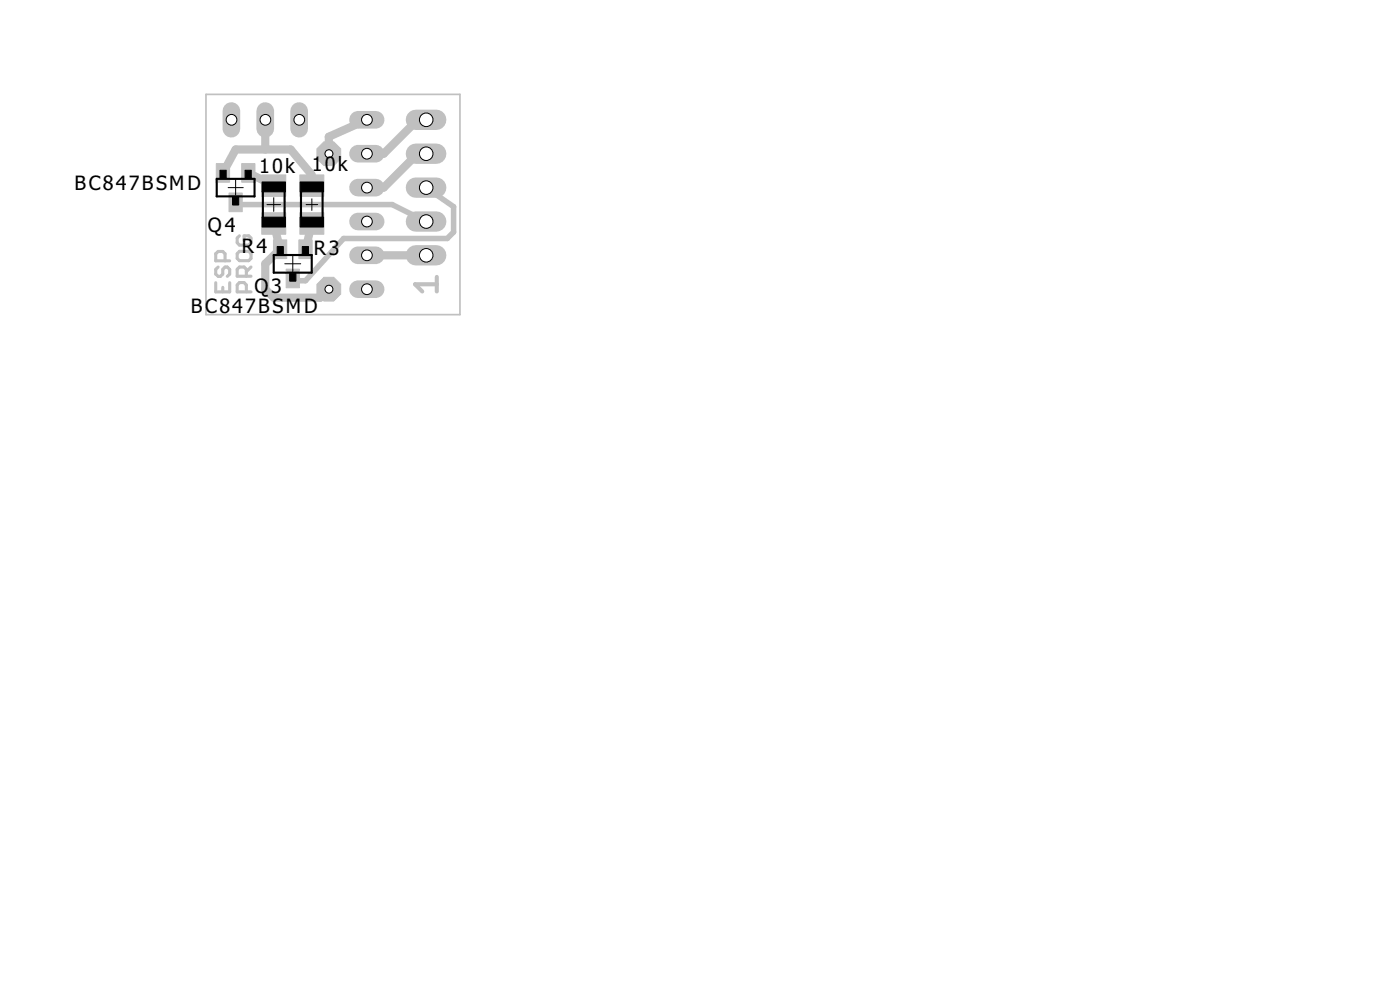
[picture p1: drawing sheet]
<svg xmlns="http://www.w3.org/2000/svg" width="210mm" height="148mm" viewBox="0 0 210 148" stroke-linecap="round" stroke-linejoin="round" font-family="sans-serif">
<defs><g id="words">
<g font-size="3.6">
<text x="11.2" y="28.4">BC847BSMD</text>
<text x="38.9" y="25.9">10k 10k</text>
<text x="31.2" y="34.8">Q4</text>
<text x="36.2" y="37.9">R4</text>
<text x="47.1" y="38.3">R3</text>
<text x="28.6" y="46.8">BC847BSMD</text>
<text x="38.1" y="44">Q3</text>
</g>
</g></defs>
<path d="M65.5 42.6h-3.3l1.1 1.1M65.5 41.5v2.2" fill="none" stroke="#c0c0c0" stroke-width=".61"/>
<path d="M33.7 39.1v-1.1l-.3-.3h-.7l-.4 .3v1.1h2.1M35.9 37.7h1.4l.3 .3v.7l-.3 .4h-1.4l-.3-.4v-.7zM35.9 35.3l-.3 .4v.7l.3 .3h1.4l.3-.3v-.7l-.3-.4h-.7v.7M32.3 42.4v1.3h2.1v-1.3M32.7 40l-.4 .4v.7l.4 .3h.3l.4-.3v-.7l.3-.4h.4l.3 .4v.7l-.3 .3M33.4 43.1v.6M36.9 43.7v-1l-.3-.4h-.7l-.3 .4v1h2M36.9 41.4v-1.1l-.3-.3h-.7l-.3 .3v1.1h2M37.6 40l-.7 .7" fill="none" stroke="#c0c0c0" stroke-width=".47"/>
<g fill="#c0c0c0" stroke="#c0c0c0" stroke-width=".15">
<path d="M42.9 40.3h2v2.8h-2z"/>
<path d="M41 35.9h2v2.8h-2z"/>
<path d="M44.8 35.9h2v2.8h-2z"/>
<path d="M34.3 28.9h2v2.8h-2z"/>
<path d="M32.4 24.5h2v2.8h-2z"/>
<path d="M36.2 24.5h2v2.8h-2z"/>
<path d="M45 26.2h3.6v3.2h-3.6z"/>
<path d="M45 31.9h3.6v3.2h-3.6z"/>
<path d="M39.2 31.9h3.6v3.2h-3.6z"/>
<path d="M39.2 26.2h3.6v3.2h-3.6z"/>
</g>
<path d="M39.8 17.9v4.5M55 17.9l-5.7 2.6v2.5M63.9 17.9h-1.3l-5.1 5.1h-2.5M33.4 25.9l1.9-3.5h8.3l3.2 3.8M37.2 25.9l3.8 1.9M41 33.5l1 3.8-2.2 2.2v3.8l1.2 1.3h7l1.3-1.3M46.8 33.5l-1 3.8M55 38.2h8.9M63.9 23h-1.3l-5.1 5.1h-2.5" fill="none" stroke="#c0c0c0" stroke-width="1.2"/>
<path d="M35.3 30.3l.7 .3h22.8l5.1 2.6M46.8 26.2v1.6M63.9 28.1l4.1 2.9v3.8l-.9 .9h-15.6l-5.7 6.4h-.9l-1-.4" fill="none" stroke="#c0c0c0" stroke-width=".83"/>
<path d="M30.9 14.1h38.1v33h-38.1z" fill="none" stroke="#c0c0c0" stroke-width=".25"/>
<path d="M53.7 43.3h2.6" fill="none" stroke="#c0c0c0" stroke-width="2.6"/>
<circle cx="55" cy="43.3" r=".8" fill="#fff" stroke="#000" stroke-width=".15"/>
<path d="M53.7 38.2h2.6" fill="none" stroke="#c0c0c0" stroke-width="2.6"/>
<circle cx="55" cy="38.2" r=".8" fill="#fff" stroke="#000" stroke-width=".15"/>
<path d="M53.7 33.2h2.6" fill="none" stroke="#c0c0c0" stroke-width="2.6"/>
<circle cx="55" cy="33.2" r=".8" fill="#fff" stroke="#000" stroke-width=".15"/>
<path d="M53.7 28.1h2.6" fill="none" stroke="#c0c0c0" stroke-width="2.6"/>
<circle cx="55" cy="28.1" r=".8" fill="#fff" stroke="#000" stroke-width=".15"/>
<path d="M53.7 23h2.6" fill="none" stroke="#c0c0c0" stroke-width="2.6"/>
<circle cx="55" cy="23" r=".8" fill="#fff" stroke="#000" stroke-width=".15"/>
<path d="M53.7 17.9h2.6" fill="none" stroke="#c0c0c0" stroke-width="2.6"/>
<circle cx="55" cy="17.9" r=".8" fill="#fff" stroke="#000" stroke-width=".15"/>
<path d="M44.9 16.6v2.7" fill="none" stroke="#c0c0c0" stroke-width="2.6"/>
<circle cx="44.9" cy="17.9" r=".8" fill="#fff" stroke="#000" stroke-width=".15"/>
<path d="M39.8 16.6v2.7" fill="none" stroke="#c0c0c0" stroke-width="2.6"/>
<circle cx="39.8" cy="17.9" r=".8" fill="#fff" stroke="#000" stroke-width=".15"/>
<path d="M34.7 16.6v2.7" fill="none" stroke="#c0c0c0" stroke-width="2.6"/>
<circle cx="34.7" cy="17.9" r=".8" fill="#fff" stroke="#000" stroke-width=".15"/>
<path d="M62.4 38.2h3" fill="none" stroke="#c0c0c0" stroke-width="3"/>
<circle cx="63.9" cy="38.2" r="1.02" fill="#fff" stroke="#000" stroke-width=".15"/>
<path d="M62.4 33.2h3" fill="none" stroke="#c0c0c0" stroke-width="3"/>
<circle cx="63.9" cy="33.2" r="1.02" fill="#fff" stroke="#000" stroke-width=".15"/>
<path d="M62.4 28.1h3" fill="none" stroke="#c0c0c0" stroke-width="3"/>
<circle cx="63.9" cy="28.1" r="1.02" fill="#fff" stroke="#000" stroke-width=".15"/>
<path d="M62.4 23h3" fill="none" stroke="#c0c0c0" stroke-width="3"/>
<circle cx="63.9" cy="23" r="1.02" fill="#fff" stroke="#000" stroke-width=".15"/>
<path d="M62.4 17.9h3" fill="none" stroke="#c0c0c0" stroke-width="3"/>
<circle cx="63.9" cy="17.9" r="1.02" fill="#fff" stroke="#000" stroke-width=".15"/>
<circle cx="49.3" cy="23" r="1.93" fill="#c0c0c0" stroke="#c0c0c0" stroke-width=".15"/>
<circle cx="49.3" cy="23" r=".59" fill="#fff" stroke="#000" stroke-width=".15"/>
<circle cx="49.3" cy="43.3" r="1.93" fill="#c0c0c0" stroke="#c0c0c0" stroke-width=".15"/>
<circle cx="49.3" cy="43.3" r=".59" fill="#fff" stroke="#000" stroke-width=".15"/>
<path d="M32.5 26.8h5.7v2.6h-5.7zM39.4 28.7v3.9M41 38.2h5.7v2.7h-5.7zM42.7 28.7v3.9M45.1 28.7v3.9M48.4 28.7v3.9" fill="none" stroke="#000" stroke-width=".32"/>
<path d="M33 25.5h.9v1.2h-.9zM34.9 29.5h.9v1.2h-.9zM36.7 25.5h1v1.2h-1zM41.6 36.9h.9v1.2h-.9zM39.3 27.3h3.5v1.4h-3.5zM39.3 32.5h3.5v1.5h-3.5zM45.3 36.9h.9v1.2h-.9zM45 32.5h3.5v1.5h-3.5zM45 27.3h3.5v1.4h-3.5zM43.4 40.9h1v1.2h-1z" fill="#000" stroke="#000" stroke-width=".15"/>
<path d="M34.2 28.1h2.3M35.3 27v2.2M40 30.6h2.1M41 29.6v2.1M42.7 39.5h2.4M43.9 38.3v2.4M45.9 30.6h1.7M46.8 29.8v1.7" fill="none" stroke="#000" stroke-width=".15"/>
<use href="#words"/>
</svg>
